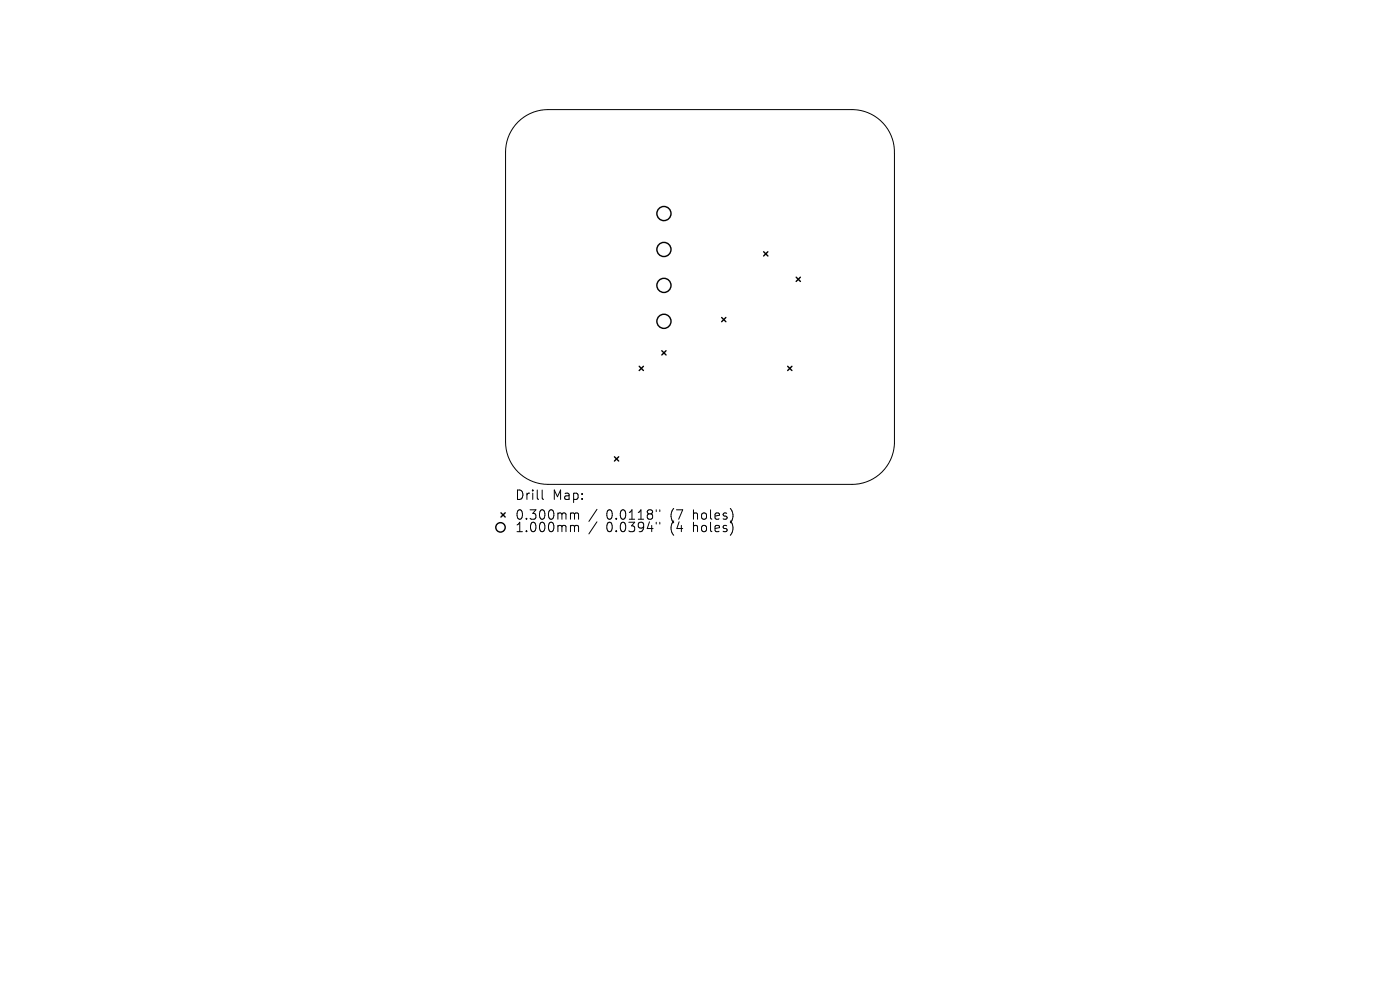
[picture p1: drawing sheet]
<svg xmlns="http://www.w3.org/2000/svg" width="297mm" height="210mm" viewBox="0 0 297 210" stroke-linecap="round" stroke-linejoin="round" font-family="sans-serif">
<defs><g id="words">
<g font-size="2.8">
<text x="109.2" y="106.3">Drill</text>
<text x="117.2" y="106.3">Map:</text>
<text x="109.2" y="110.5">0.300mm</text>
<text x="109.2" y="113.2">1.000mm</text>
<text x="128.6" y="110.5">0.0118&quot;</text>
<text x="128.6" y="113.2">0.0394&quot;</text>
<text x="142.3" y="110.5">(7</text>
<text x="142.3" y="113.2">(4</text>
<text x="147.3" y="110.5">holes)</text>
<text x="147.3" y="113.2">holes)</text>
</g>
</g></defs>
<g fill="none" stroke="#000" stroke-width=".21">
<path d="M109.9 25.9a9 9 0 0 1 6.4-2.7h64.5a9 9 0 0 1 9 9.3v61.5a9 9 0 0 1-9 8.8l-64.5-.1a9 9 0 0 1-9-9v-61.5a9 9 0 0 1 2.6-6.3zM115 103.9v1.8l.3 .2M121.3 108.8h.3l.3 .3M121.3 111.5h.3l.3 .2M121.9 109.1l.3-.3 .4 .1 .1 1.2M121.9 109.1v1M121.9 111.7v1.1M121.9 111.7l.3-.2h.4l.1 1.3M126.6 108l-1.7 2.6M126.6 110.7l-1.7 2.6M139.2 108.1v.4M139.2 110.8v.4"/>
<path d="M140 108.1v.4M140 110.8v.4"/>
</g>
<g fill="none" stroke="#000" stroke-width=".3">
<path d="M162 53.4l.9 .9M162.9 53.4l-.9 .9M168.9 58.8l.9 .9M169.8 58.8l-.9 .9M135.6 77.7l.9 .9M136.5 77.7l-.9 .9M140.4 74.4l.9 .9M141.3 74.4l-.9 .9M153.1 67.3l.9 .9M154 67.3l-.9 .9M167.1 77.7l.9 .9M168 77.7l-.9 .9"/>
<path d="M130.4 96.9l.9 .9M131.3 96.9l-.9 .9M106.3 108.8l.9 .9M107.2 108.8l-.9 .9"/>
<circle cx="140.9" cy="45.3" r="1.5"/>
<circle cx="140.9" cy="52.9" r="1.5"/>
<circle cx="140.9" cy="60.5" r="1.5"/>
<circle cx="140.9" cy="68.2" r="1.5"/>
<circle cx="106.2" cy="111.9" r="1"/>
</g>
<use href="#words"/>
</svg>
